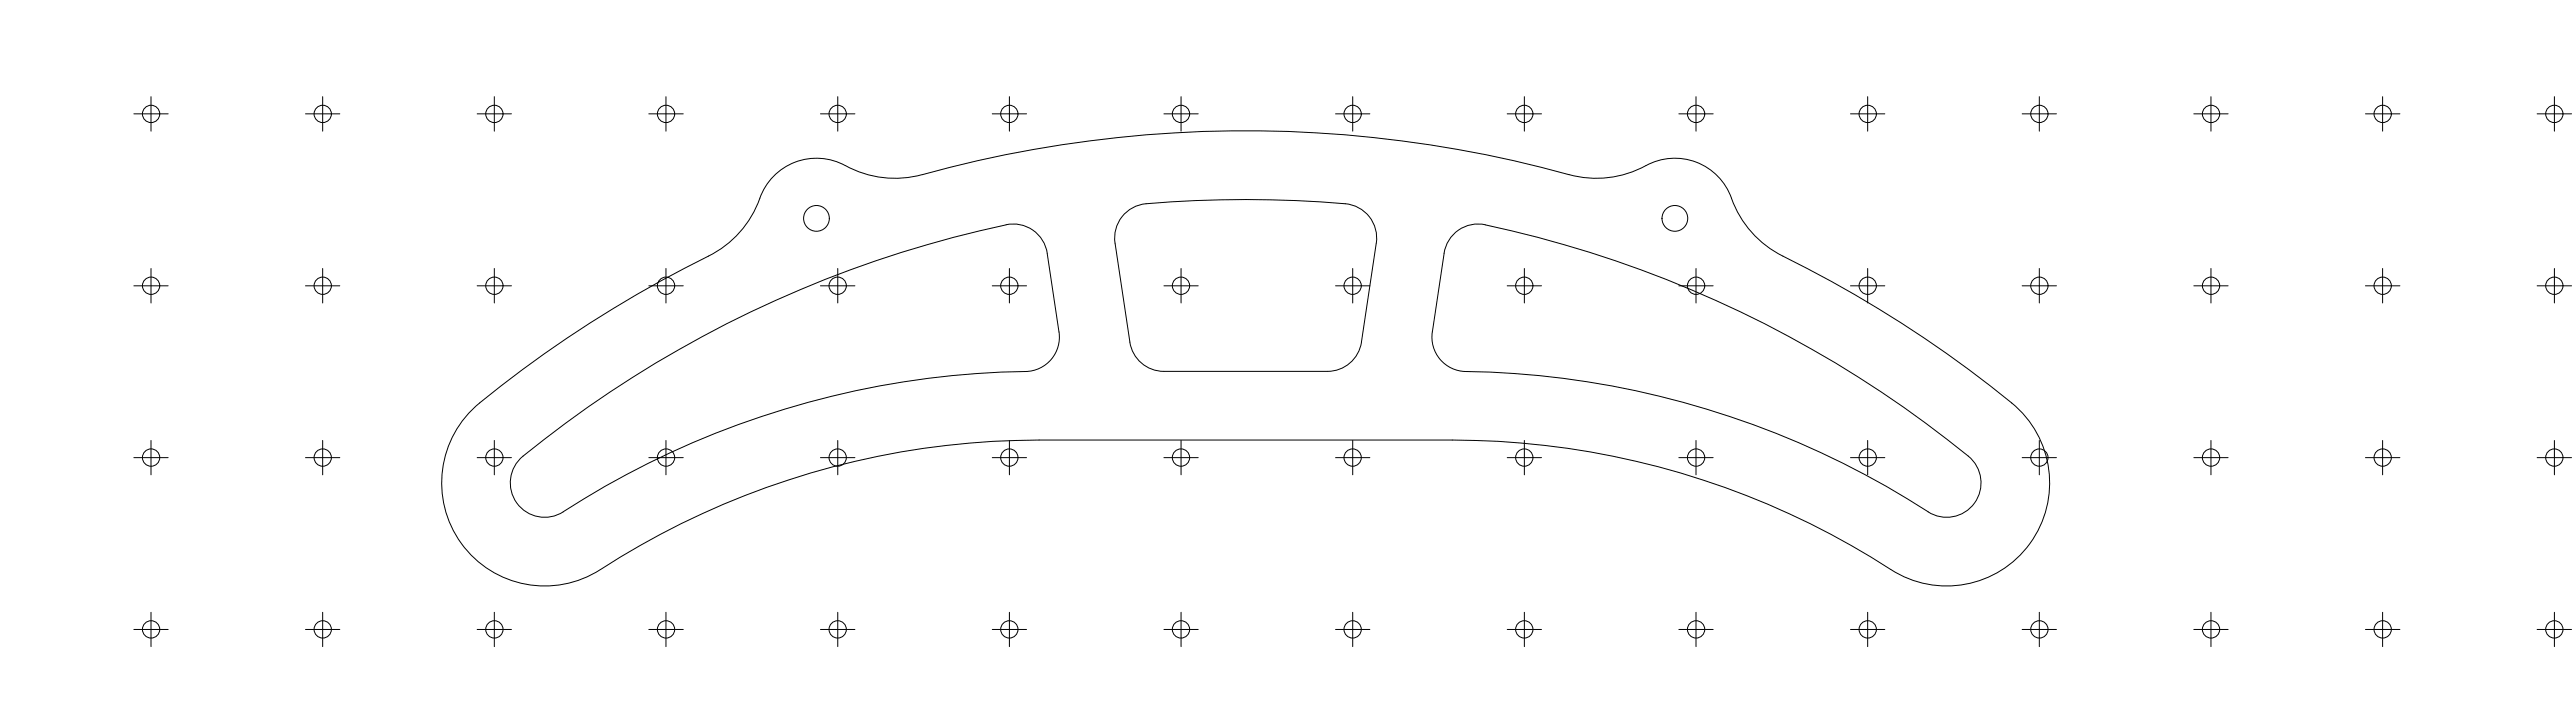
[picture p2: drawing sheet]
<svg xmlns="http://www.w3.org/2000/svg" width="1500mm" height="420mm" viewBox="0 0 1500 420" stroke-linecap="round" stroke-linejoin="round" font-family="sans-serif">
<!-- layer: Visible (ISO) -->
<g fill="none" stroke="#000" stroke-width=".58">
<path d="M847 136a20 20 0 0 1 18-5 661 661 0 0 1 284 137 20 20 0 0 1 0 26 20 20 0 0 1-26 4 516 516 0 0 0-273-82 20 20 0 0 1-16-23l7-46a20 20 0 0 1 6-11zM650 141a20 20 0 0 1 18-22 638 638 0 0 1 119 0 20 20 0 0 1 15 22M650 142l8 57a20 20 0 0 0 20 17h95M802 142l-9 57M617 193l-7-46a20 20 0 0 0-24-16 662 662 0 0 0-284 137 20 20 0 0 0 0 26 20 20 0 0 0 26 4M617 193a20 20 0 0 1-20 23 512 512 0 0 0-269 82M793 199a20 20 0 0 1-20 17M274 240a670 670 0 0 1 141-92 62 62 0 0 0 29-36 36 36 0 0 1 52-14 60 60 0 0 0 41 4 713 713 0 0 1 383 1 63 63 0 0 0 42-8 36 36 0 0 1 48 24 60 60 0 0 0 29 30 697 697 0 0 1 136 88 60 60 0 0 1 6 81 60 60 0 0 1-80 13 471 471 0 0 0-255-75h-241a472 472 0 0 0-259 77 60 60 0 0 1-76-15 60 60 0 0 1 4-78z"/>
<circle cx="476" cy="127" r="7"/>
<circle cx="976" cy="127" r="7"/>
</g>
<!-- layer: Sketch Geometry (ISO) -->
<g fill="none" stroke="#000" stroke-width=".58">
<path d="M88 56v20M188 56v20M288 56v20M388 56v20M488 56v20M588 56v20M688 56v20M788 56v20M888 56v20M988 56v20M1088 56v20M1188 56v20"/>
<path d="M1288 56v20M1388 56v20M1488 56v20M78 66h20M178 66h20M278 66h20M378 66h20M478 66h20M578 66h20M678 66h20M778 66h20M878 66h20"/>
<path d="M978 66h20M1078 66h20M1178 66h20M1278 66h20M1378 66h20M1478 66h20M88 156v20M188 156v20M288 156v20M388 156v20M488 156v20M588 156v20"/>
<path d="M688 156v20M788 156v20M888 156v20M988 156v20M1088 156v20M1188 156v20M1288 156v20M1388 156v20M1488 156v20M78 166h20M178 166h20M278 166h20"/>
<path d="M378 166h20M478 166h20M578 166h20M678 166h20M778 166h20M878 166h20M978 166h20M1078 166h20M1178 166h20M1278 166h20M1378 166h20M1478 166h20"/>
<path d="M88 256v20M188 256v20M288 256v20M388 256v20M488 256v20M588 256v20M688 256v20M788 256v20M888 256v20M988 256v20M1088 256v20M1188 256v20"/>
<path d="M1288 256v20M1388 256v20M1488 256v20M78 266h20M178 266h20M278 266h20M378 266h20M478 266h20M578 266h20M678 266h20M778 266h20M878 266h20"/>
<path d="M978 266h20M1078 266h20M1178 266h20M1278 266h20M1378 266h20M1478 266h20M88 356v20M188 356v20M288 356v20M388 356v20M488 356v20M588 356v20"/>
<path d="M688 356v20M788 356v20M888 356v20M988 356v20M1088 356v20M1188 356v20M1288 356v20M1388 356v20M1488 356v20M78 366h20M178 366h20M278 366h20"/>
<path d="M378 366h20M478 366h20M578 366h20M678 366h20M778 366h20M878 366h20M978 366h20M1078 366h20M1178 366h20M1278 366h20M1378 366h20M1478 366h20"/>
<circle cx="88" cy="66" r="5"/>
<circle cx="188" cy="66" r="5"/>
<circle cx="288" cy="66" r="5"/>
<circle cx="388" cy="66" r="5"/>
<circle cx="488" cy="66" r="5"/>
<circle cx="588" cy="66" r="5"/>
<circle cx="688" cy="66" r="5"/>
<circle cx="788" cy="66" r="5"/>
<circle cx="888" cy="66" r="5"/>
<circle cx="988" cy="66" r="5"/>
<circle cx="1088" cy="66" r="5"/>
<circle cx="1188" cy="66" r="5"/>
<circle cx="1288" cy="66" r="5"/>
<circle cx="1388" cy="66" r="5"/>
<circle cx="1488" cy="66" r="5"/>
<circle cx="88" cy="166" r="5"/>
<circle cx="188" cy="166" r="5"/>
<circle cx="288" cy="166" r="5"/>
<circle cx="388" cy="166" r="5"/>
<circle cx="488" cy="166" r="5"/>
<circle cx="588" cy="166" r="5"/>
<circle cx="688" cy="166" r="5"/>
<circle cx="788" cy="166" r="5"/>
<circle cx="888" cy="166" r="5"/>
<circle cx="988" cy="166" r="5"/>
<circle cx="1088" cy="166" r="5"/>
<circle cx="1188" cy="166" r="5"/>
<circle cx="1288" cy="166" r="5"/>
<circle cx="1388" cy="166" r="5"/>
<circle cx="1488" cy="166" r="5"/>
<circle cx="88" cy="266" r="5"/>
<circle cx="188" cy="266" r="5"/>
<circle cx="288" cy="266" r="5"/>
<circle cx="388" cy="266" r="5"/>
<circle cx="488" cy="266" r="5"/>
<circle cx="588" cy="266" r="5"/>
<circle cx="688" cy="266" r="5"/>
<circle cx="788" cy="266" r="5"/>
<circle cx="888" cy="266" r="5"/>
<circle cx="988" cy="266" r="5"/>
<circle cx="1088" cy="266" r="5"/>
<circle cx="1188" cy="266" r="5"/>
<circle cx="1288" cy="266" r="5"/>
<circle cx="1388" cy="266" r="5"/>
<circle cx="1488" cy="266" r="5"/>
<circle cx="88" cy="366" r="5"/>
<circle cx="188" cy="366" r="5"/>
<circle cx="288" cy="366" r="5"/>
<circle cx="388" cy="366" r="5"/>
<circle cx="488" cy="366" r="5"/>
<circle cx="588" cy="366" r="5"/>
<circle cx="688" cy="366" r="5"/>
<circle cx="788" cy="366" r="5"/>
<circle cx="888" cy="366" r="5"/>
<circle cx="988" cy="366" r="5"/>
<circle cx="1088" cy="366" r="5"/>
<circle cx="1188" cy="366" r="5"/>
<circle cx="1288" cy="366" r="5"/>
<circle cx="1388" cy="366" r="5"/>
<circle cx="1488" cy="366" r="5"/>
</g>
</svg>
